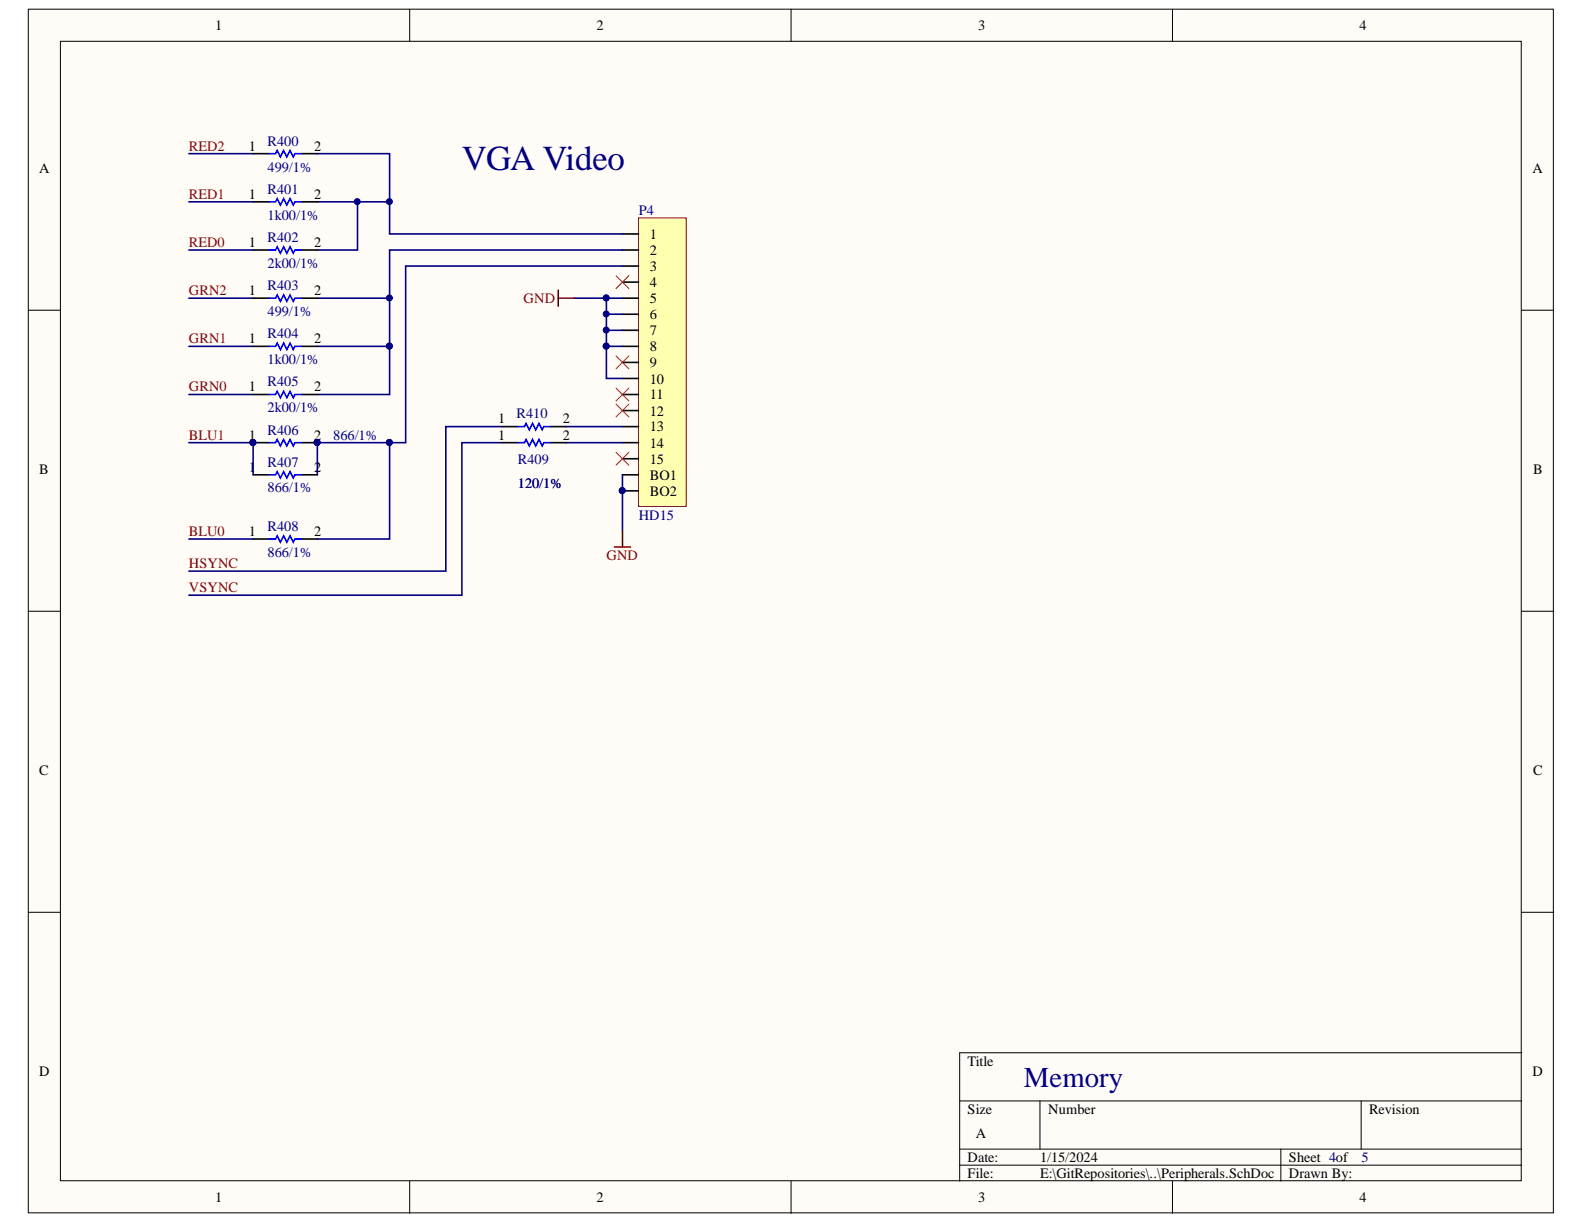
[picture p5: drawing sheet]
<svg xmlns="http://www.w3.org/2000/svg" width="279mm" height="216mm" viewBox="0 0 279 216" stroke-linecap="round" stroke-linejoin="round" font-family="sans-serif">
<defs><g id="words">
<text font-size="6.2" fill="#000080" x="81.5" y="30">VGA Video</text>
<text font-size="5.1" fill="#000080" x="180.6" y="191.7">Memory</text>
<g font-size="2.5">
<text x="38" y="5.3">1</text>
<text x="105.2" y="5.3">2</text>
<text x="172.5" y="5.3">3</text>
<text x="239.8" y="5.3">4</text>
<text x="43.9" y="26.5">1</text>
<text x="55.4" y="26.5">2</text>
<text x="6.9" y="30.4">A</text>
<text x="43.9" y="35.1">1</text>
<text x="55.4" y="35.1">2</text>
<text x="270.3" y="30.4">A</text>
<text x="43.9" y="43.5">1</text>
<text x="55.4" y="43.5">2</text>
<text x="114.6" y="42.1">1</text>
<text x="114.6" y="45">2</text>
<text x="114.6" y="47.8">3</text>
<text x="43.9" y="52">1</text>
<text x="55.4" y="52">2</text>
<text x="114.6" y="50.6">4</text>
<text x="114.6" y="53.4">5</text>
<text x="114.6" y="56.3">6</text>
<text x="114.6" y="59.1">7</text>
<text x="43.9" y="60.5">1</text>
<text x="55.4" y="60.5">2</text>
<text x="114.6" y="62">8</text>
<text x="114.6" y="64.8">9</text>
<text x="43.9" y="69">1</text>
<text x="55.4" y="69">2</text>
<text x="114.6" y="67.6">10</text>
<text x="114.6" y="70.4">11</text>
<text x="43.9" y="77.5">1</text>
<text x="55.4" y="77.5">2</text>
<text x="87.9" y="74.7">1</text>
<text x="87.9" y="77.5">1</text>
<text x="99.3" y="74.7">2</text>
<text x="99.3" y="77.5">2</text>
<text x="114.6" y="73.3">12</text>
<text x="114.6" y="76.1">13</text>
<text x="6.9" y="83.5">B</text>
<text x="43.9" y="83.2">1</text>
<text x="55.4" y="83.2">2</text>
<text x="114.6" y="79">14</text>
<text x="114.6" y="81.8">15</text>
<text x="270.4" y="83.5">B</text>
<text x="114.6" y="84.6">BO1</text>
<text x="114.6" y="87.4">BO2</text>
<text x="43.9" y="94.5">1</text>
<text x="55.4" y="94.5">2</text>
<text x="6.9" y="136.6">C</text>
<text x="270.4" y="136.6">C</text>
<text x="6.9" y="189.7">D</text>
<text x="170.7" y="188">Title</text>
<text x="270.3" y="189.7">D</text>
<text x="170.7" y="196.5">Size</text>
<text x="184.9" y="196.5">Number</text>
<text x="241.5" y="196.5">Revision</text>
<text x="172.1" y="200.7">A</text>
<text x="170.7" y="205">Date:</text>
<text x="170.7" y="207.8">File:</text>
<text x="183.5" y="205">1/15/2024</text>
<text x="183.5" y="207.8">E:\GitRepositories\..\Peripherals.SchDoc</text>
<text x="227.4" y="205">Sheet 4of</text>
<text x="227.4" y="207.8">Drawn By:</text>
<text x="38" y="212.1">1</text>
<text x="105.2" y="212.1">2</text>
<text x="172.5" y="212.1">3</text>
<text x="239.8" y="212.1">4</text>
</g>
<g font-size="2.5" fill="#800000">
<text x="33.3" y="26.5">RED2</text>
<text x="33.3" y="35.1">RED1</text>
<text x="33.3" y="43.5">RED0</text>
<text x="33.3" y="52">GRN2</text>
<text x="92.4" y="53.4">GND</text>
<text x="33.3" y="60.5">GRN1</text>
<text x="33.3" y="69">GRN0</text>
<text x="33.3" y="77.5">BLU1</text>
<text x="33.3" y="94.5">BLU0</text>
<text x="33.3" y="100.2">HSYNC</text>
<text x="107" y="98.8">GND</text>
<text x="33.3" y="104.4">VSYNC</text>
</g>
<g font-size="2.5" fill="#000080">
<text x="47.2" y="25.7">R400</text>
<text x="47.2" y="30.3">499/1%</text>
<text x="47.2" y="34.2">R401</text>
<text x="47.2" y="38.7">1k00/1%</text>
<text x="112.7" y="37.9">P4</text>
<text x="47.2" y="42.7">R402</text>
<text x="47.2" y="47.3">2k00/1%</text>
<text x="47.2" y="51.2">R403</text>
<text x="47.2" y="55.7">499/1%</text>
<text x="47.2" y="59.7">R404</text>
<text x="47.2" y="64.2">1k00/1%</text>
<text x="47.2" y="68.2">R405</text>
<text x="47.2" y="72.7">2k00/1%</text>
<text x="47.2" y="76.7">R406</text>
<text x="58.8" y="77.5">866/1%</text>
<text x="91.1" y="73.8">R410</text>
<text x="47.2" y="82.4">R407</text>
<text x="91.3" y="81.8">R409</text>
<text x="47.2" y="86.8">866/1%</text>
<text x="91.3" y="86">120/1%</text>
<text x="47.2" y="93.7">R408</text>
<text x="112.7" y="91.7">HD15</text>
<text x="47.2" y="98.2">866/1%</text>
<text x="240.1" y="205">5</text>
</g>
</g></defs>
<g fill="#fffcf8" stroke="#000" stroke-width=".18">
<path d="M5 1.6h269v212.3h-269z"/>
<path d="M10.7 7.3h257.6v201h-257.6z"/>
</g>
<g fill="none" stroke="#000" stroke-width=".18">
<path d="M72.3 1.6v5.7M139.5 1.6v5.7M206.8 1.6v5.7M5 54.7h5.7M268.4 54.7h5.7M5 107.8h5.7M268.4 107.8h5.7M5 160.9h5.7M268.4 160.9h5.7M169.3 194.2h99.1M183.4 194.2v8.5M240.1 194.2v8.5"/>
<path d="M268.4 185.7h-99.1v22.7M72.3 208.4v5.6M139.5 208.4v5.6M169.3 202.7h99.1M169.3 205.5h99.1M206.8 208.4v5.6M225.9 202.7v5.7"/>
</g>
<path d="M112.6 38.4h8.4v50.9h-8.4z" fill="#ffffb0" stroke="#800000" stroke-width=".18"/>
<g fill="none" stroke="#000" stroke-width=".28">
<path d="M44.6 27.1h2.9M44.6 35.6h2.9M53.1 27.1h2.9M53.1 35.6h2.9M44.6 44.1h2.9M44.6 52.6h2.9M53.1 44.1h2.9M53.1 52.6h2.9M109.8 41.3h2.8M109.8 44.1h2.8M109.8 46.9h2.8M109.8 49.8h2.8"/>
<path d="M109.8 52.6h2.8M109.8 55.4h2.8M109.8 58.3h2.8M44.6 61.1h2.9M44.6 69.6h2.9M44.6 78.1h2.9M53.1 61.1h2.9M53.1 69.6h2.9M53.1 78.1h2.9M88.6 75.3h2.8M88.6 78.1h2.8M97 75.3h2.9"/>
<path d="M97 78.1h2.9M109.8 61.1h2.8M109.8 63.9h2.8M109.8 66.8h2.8M109.8 69.6h2.8M109.8 72.4h2.8M109.8 75.3h2.8M109.8 78.1h2.8M44.6 83.7h2.9M44.6 95.1h2.9M53.1 83.7h2.9M53.1 95.1h2.9"/>
<path d="M109.8 80.9h2.8M109.8 83.7h2.8M109.8 86.6h2.8"/>
</g>
<g fill="#000080" stroke="#000080" stroke-width=".18">
<circle cx="109.8" cy="86.5" r=".52"/>
<circle cx="106.9" cy="52.6" r=".52"/>
<circle cx="106.9" cy="61" r=".52"/>
<circle cx="106.9" cy="55.4" r=".52"/>
<circle cx="106.9" cy="58.2" r=".52"/>
<circle cx="68.7" cy="35.6" r=".52"/>
<circle cx="68.7" cy="61" r=".52"/>
<circle cx="68.7" cy="52.6" r=".52"/>
<circle cx="68.7" cy="78" r=".52"/>
<circle cx="63" cy="35.6" r=".52"/>
<circle cx="55.9" cy="78" r=".52"/>
<circle cx="44.6" cy="78" r=".52"/>
</g>
<g fill="none" stroke="#000080" stroke-width=".28">
<path d="M33.3 35.6h11.3M33.3 27.1h11.3M56 27.1h12.7v14.2h41.1M56 35.6h12.7M63.1 35.6v8.5h-7.1M33.3 52.6h11.3M33.3 44.1h11.3M56 52.6h12.7M101.3 52.6h5.7M107 55.4h2.8M107 58.3h2.8M109.8 52.6h-2.8v8.5h2.8"/>
<path d="M109.8 44.1h-41.1v17h-12.7M109.8 46.9h-38.2v31.2h-2.9M33.3 78.1h11.3v5.6M33.3 61.1h11.3M33.3 69.6h11.3M68.7 61.1v8.5h-12.7M88.6 75.3h-10v25.4h-45.3M88.6 78.1h-7.1v26.9h-48.2M99.9 75.3h9.9M99.9 78.1h9.9M107 61.1v5.7h2.8M33.3 95.1h11.3"/>
<path d="M56 83.7v-5.6h12.7v17h-12.7M109.8 83.7v10"/>
</g>
<path d="M98.5 51.2v2.8M98.5 52.6h2.8M108.4 96.5h2.8M109.8 93.7v2.8" fill="none" stroke="#800000" stroke-width=".28"/>
<path d="M108.7 48.6l2.2 2.3M110.9 48.6l-2.2 2.3M108.7 62.8l2.2 2.3M108.7 68.5l2.2 2.2M108.7 71.3l2.2 2.3M108.7 79.8l2.2 2.2M110.9 62.8l-2.2 2.3M110.9 68.5l-2.2 2.2M110.9 71.3l-2.2 2.3M110.9 79.8l-2.2 2.2" fill="none" stroke="#f00" stroke-width=".18"/>
<path d="M47.5 27.1h1.1l.3-.6 .6 1.2 .5-1.2 .6 1.2 .6-1.2 .5 1.2 .3-.6h1.1M47.5 35.6h1.1l.3-.6 .6 1.2 .5-1.2 .6 1.2 .6-1.2 .5 1.2 .3-.6h1.1M47.5 52.6h1.1l.3-.6 .6 1.2 .5-1.2 .6 1.2 .6-1.2 .5 1.2 .3-.6h1.1M47.5 44.1h1.1l.3-.6 .6 1.2 .5-1.2 .6 1.2 .6-1.2 .5 1.2 .3-.6h1.1M47.5 61.1h1.1l.3-.6 .6 1.2 .5-1.2 .6 1.2 .6-1.2 .5 1.2 .3-.6h1.1M47.5 69.6h1.1l.3-.6 .6 1.2 .5-1.2 .6 1.2 .6-1.2 .5 1.2 .3-.6h1.1M47.5 78.1h1.1l.3-.6 .6 1.1 .5-1.1 .6 1.1 .6-1.1 .5 1.1 .3-.5h1.1M91.4 75.3h1.1l.3-.6 .6 1.1 .5-1.1 .6 1.1 .6-1.1 .5 1.1 .3-.5h1.1M91.4 78.1h1.1l.3-.6 .6 1.1 .5-1.1 .6 1.1 .6-1.1 .5 1.1 .3-.5h1.1M47.5 95.1h1.1l.3-.6 .6 1.1 .5-1.1 .6 1.1 .6-1.1 .5 1.1 .3-.5h1.1M47.5 83.7h1.1l.3-.5 .6 1.1 .5-1.1 .6 1.1 .6-1.1 .5 1.1 .3-.6h1.1" fill="none" stroke="#00f" stroke-width=".28"/>
<use href="#words"/>
</svg>
